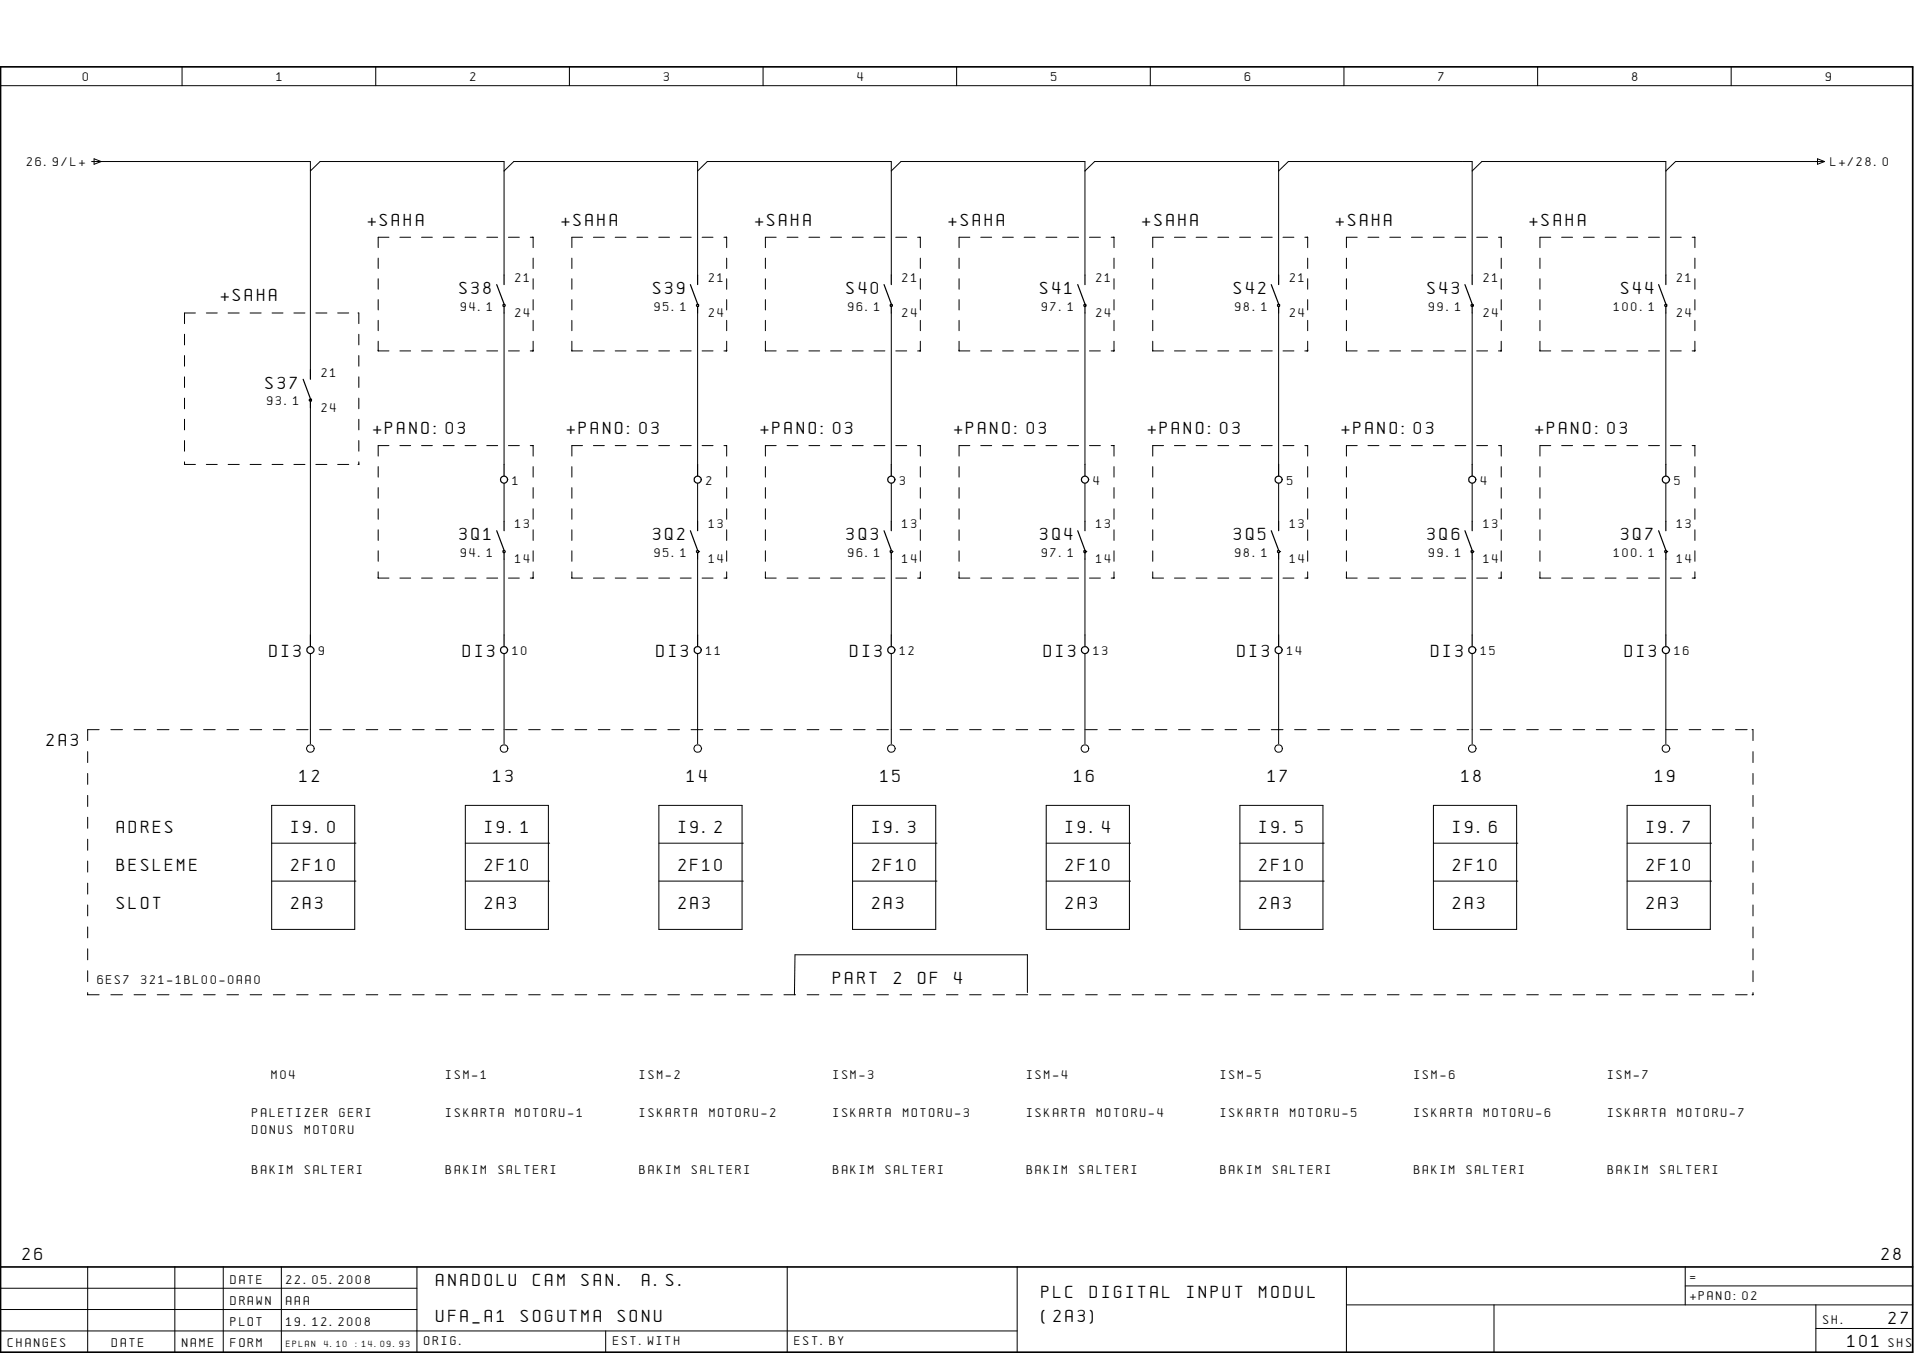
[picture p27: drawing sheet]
<svg xmlns="http://www.w3.org/2000/svg" width="297mm" height="210mm" viewBox="0 0 297 210" stroke-linecap="round" stroke-linejoin="round" font-family="sans-serif">
<defs><g id="words">
<g font-size="2.2">
<text x="57.1" y="35.1">+SAHA</text>
<text x="87.1" y="35.1">+SAHA</text>
<text x="117.2" y="35.1">+SAHA</text>
<text x="147.2" y="35.1">+SAHA</text>
<text x="177.3" y="35.1">+SAHA</text>
<text x="207.3" y="35.1">+SAHA</text>
<text x="237.4" y="35.1">+SAHA</text>
<text x="34.3" y="46.7">+SAHA</text>
<text x="71.3" y="45.6">S38</text>
<text x="101.3" y="45.6">S39</text>
<text x="131.4" y="45.6">S40</text>
<text x="161.4" y="45.6">S41</text>
<text x="191.5" y="45.6">S42</text>
<text x="221.5" y="45.6">S43</text>
<text x="251.6" y="45.6">S44</text>
<text x="41.2" y="60.3">S37</text>
<text x="57.9" y="67.3">+PANO:03</text>
<text x="88" y="67.3">+PANO:03</text>
<text x="118" y="67.3">+PANO:03</text>
<text x="148.1" y="67.3">+PANO:03</text>
<text x="178.1" y="67.3">+PANO:03</text>
<text x="208.2" y="67.3">+PANO:03</text>
<text x="238.2" y="67.3">+PANO:03</text>
<text x="71.3" y="83.8">3Q1</text>
<text x="101.3" y="83.8">3Q2</text>
<text x="131.4" y="83.8">3Q3</text>
<text x="161.4" y="83.8">3Q4</text>
<text x="191.5" y="83.8">3Q5</text>
<text x="221.5" y="83.8">3Q6</text>
<text x="251.6" y="83.8">3Q7</text>
<text x="41.8" y="101.9">DI3</text>
<text x="71.8" y="101.9">DI3</text>
<text x="101.9" y="101.9">DI3</text>
<text x="131.9" y="101.9">DI3</text>
<text x="162" y="101.9">DI3</text>
<text x="192" y="101.9">DI3</text>
<text x="222.1" y="101.9">DI3</text>
<text x="252.2" y="101.9">DI3</text>
<text x="7.2" y="115.8">2A3</text>
<text x="46.5" y="121.3">12</text>
<text x="76.6" y="121.3">13</text>
<text x="106.6" y="121.3">14</text>
<text x="136.7" y="121.3">15</text>
<text x="166.7" y="121.3">16</text>
<text x="196.8" y="121.3">17</text>
<text x="226.8" y="121.3">18</text>
<text x="256.9" y="121.3">19</text>
<text x="18.1" y="129.2">ADRES</text>
<text x="45.2" y="129.2">I9.0</text>
<text x="75.2" y="129.2">I9.1</text>
<text x="105.3" y="129.2">I9.2</text>
<text x="135.3" y="129.2">I9.3</text>
<text x="165.4" y="129.2">I9.4</text>
<text x="195.4" y="129.2">I9.5</text>
<text x="225.5" y="129.2">I9.6</text>
<text x="255.5" y="129.2">I9.7</text>
<text x="18.1" y="135.1">BESLEME</text>
<text x="45.2" y="135.1">2F10</text>
<text x="75.2" y="135.1">2F10</text>
<text x="105.3" y="135.1">2F10</text>
<text x="135.3" y="135.1">2F10</text>
<text x="165.4" y="135.1">2F10</text>
<text x="195.4" y="135.1">2F10</text>
<text x="225.5" y="135.1">2F10</text>
<text x="255.5" y="135.1">2F10</text>
<text x="18.1" y="141">SLOT</text>
<text x="45.2" y="141">2A3</text>
<text x="75.2" y="141">2A3</text>
<text x="105.3" y="141">2A3</text>
<text x="135.3" y="141">2A3</text>
<text x="165.4" y="141">2A3</text>
<text x="195.4" y="141">2A3</text>
<text x="225.5" y="141">2A3</text>
<text x="255.5" y="141">2A3</text>
<text x="129.3" y="152.7">PART</text>
<text x="138.7" y="152.7">2</text>
<text x="142.5" y="152.7">OF</text>
<text x="148.1" y="152.7">4</text>
<text x="3.5" y="195.5">26</text>
<text x="292" y="195.5">28</text>
<text x="67.7" y="199.5">ANADOLU</text>
<text x="82.7" y="199.5">CAM</text>
<text x="90.3" y="199.5">SAN.</text>
<text x="99.6" y="199.5">A.S.</text>
<text x="161.6" y="201.3">PLC</text>
<text x="169.1" y="201.3">DIGITAL</text>
<text x="184.2" y="201.3">INPUT</text>
<text x="195.4" y="201.3">MODUL</text>
<text x="67.7" y="205">UFA_A1</text>
<text x="80.9" y="205">SOGUTMA</text>
<text x="95.9" y="205">SONU</text>
<text x="161.6" y="205">(2A3)</text>
<text x="286.7" y="209">101</text>
<text x="293.1" y="205.4">27</text>
</g>
<g font-size="1.6">
<text x="12.9" y="12.6">0</text>
<text x="42.9" y="12.6">1</text>
<text x="73" y="12.6">2</text>
<text x="103" y="12.6">3</text>
<text x="133.1" y="12.6">4</text>
<text x="163.1" y="12.6">5</text>
<text x="193.2" y="12.6">6</text>
<text x="223.2" y="12.6">7</text>
<text x="253.3" y="12.6">8</text>
<text x="283.3" y="12.6">9</text>
<text x="4.1" y="25.7">26.9/L+</text>
<text x="284.1" y="25.7">L+/28.0</text>
<text x="79.9" y="43.8">21</text>
<text x="110" y="43.8">21</text>
<text x="140" y="43.8">21</text>
<text x="170.1" y="43.8">21</text>
<text x="200.1" y="43.8">21</text>
<text x="230.2" y="43.8">21</text>
<text x="260.2" y="43.8">21</text>
<text x="71.5" y="48.2">94.1</text>
<text x="79.9" y="49.2">24</text>
<text x="101.6" y="48.2">95.1</text>
<text x="110" y="49.2">24</text>
<text x="131.6" y="48.2">96.1</text>
<text x="140" y="49.2">24</text>
<text x="161.7" y="48.2">97.1</text>
<text x="170.1" y="49.2">24</text>
<text x="191.7" y="48.2">98.1</text>
<text x="200.1" y="49.2">24</text>
<text x="221.8" y="48.2">99.1</text>
<text x="230.2" y="49.2">24</text>
<text x="250.5" y="48.2">100.1</text>
<text x="260.2" y="49.2">24</text>
<text x="49.9" y="58.5">21</text>
<text x="41.5" y="62.9">93.1</text>
<text x="49.9" y="63.9">24</text>
<text x="79.5" y="75.2">1</text>
<text x="109.6" y="75.2">2</text>
<text x="139.7" y="75.2">3</text>
<text x="169.7" y="75.2">4</text>
<text x="199.7" y="75.2">5</text>
<text x="229.8" y="75.2">4</text>
<text x="259.9" y="75.2">5</text>
<text x="79.9" y="82">13</text>
<text x="110" y="82">13</text>
<text x="140" y="82">13</text>
<text x="170.1" y="82">13</text>
<text x="200.1" y="82">13</text>
<text x="230.2" y="82">13</text>
<text x="260.2" y="82">13</text>
<text x="71.5" y="86.4">94.1</text>
<text x="79.9" y="87.4">14</text>
<text x="101.6" y="86.4">95.1</text>
<text x="110" y="87.4">14</text>
<text x="131.6" y="86.4">96.1</text>
<text x="140" y="87.4">14</text>
<text x="161.7" y="86.4">97.1</text>
<text x="170.1" y="87.4">14</text>
<text x="191.7" y="86.4">98.1</text>
<text x="200.1" y="87.4">14</text>
<text x="221.8" y="86.4">99.1</text>
<text x="230.2" y="87.4">14</text>
<text x="250.5" y="86.4">100.1</text>
<text x="260.2" y="87.4">14</text>
<text x="49.5" y="101.7">9</text>
<text x="79.5" y="101.7">10</text>
<text x="109.6" y="101.7">11</text>
<text x="139.7" y="101.7">12</text>
<text x="169.7" y="101.7">13</text>
<text x="199.7" y="101.7">14</text>
<text x="229.8" y="101.7">15</text>
<text x="259.9" y="101.7">16</text>
<text x="15.1" y="152.7">6ES7</text>
<text x="21.9" y="152.7">321-1BL00-0AA0</text>
<text x="42.2" y="167.4">M04</text>
<text x="69.2" y="167.4">ISM-1</text>
<text x="99.3" y="167.4">ISM-2</text>
<text x="129.3" y="167.4">ISM-3</text>
<text x="159.4" y="167.4">ISM-4</text>
<text x="189.4" y="167.4">ISM-5</text>
<text x="219.5" y="167.4">ISM-6</text>
<text x="249.5" y="167.4">ISM-7</text>
<text x="39.2" y="173.3">PALETIZER</text>
<text x="52.7" y="173.3">GERI</text>
<text x="69.2" y="173.3">ISKARTA</text>
<text x="80" y="173.3">MOTORU-1</text>
<text x="99.3" y="173.3">ISKARTA</text>
<text x="110.1" y="173.3">MOTORU-2</text>
<text x="129.3" y="173.3">ISKARTA</text>
<text x="140.1" y="173.3">MOTORU-3</text>
<text x="159.4" y="173.3">ISKARTA</text>
<text x="170.2" y="173.3">MOTORU-4</text>
<text x="189.4" y="173.3">ISKARTA</text>
<text x="200.2" y="173.3">MOTORU-5</text>
<text x="219.5" y="173.3">ISKARTA</text>
<text x="230.3" y="173.3">MOTORU-6</text>
<text x="249.5" y="173.3">ISKARTA</text>
<text x="260.3" y="173.3">MOTORU-7</text>
<text x="39.2" y="175.9">DONUS</text>
<text x="47.3" y="175.9">MOTORU</text>
<text x="39.2" y="182.1">BAKIM</text>
<text x="47.3" y="182.1">SALTERI</text>
<text x="69.2" y="182.1">BAKIM</text>
<text x="77.3" y="182.1">SALTERI</text>
<text x="99.3" y="182.1">BAKIM</text>
<text x="107.4" y="182.1">SALTERI</text>
<text x="129.3" y="182.1">BAKIM</text>
<text x="137.4" y="182.1">SALTERI</text>
<text x="159.4" y="182.1">BAKIM</text>
<text x="167.5" y="182.1">SALTERI</text>
<text x="189.4" y="182.1">BAKIM</text>
<text x="197.5" y="182.1">SALTERI</text>
<text x="219.5" y="182.1">BAKIM</text>
<text x="227.6" y="182.1">SALTERI</text>
<text x="249.5" y="182.1">BAKIM</text>
<text x="257.6" y="182.1">SALTERI</text>
<text x="35.8" y="199.1">DATE</text>
<text x="35.8" y="202.4">DRAWN</text>
<text x="44.4" y="199.1">22.05.2008</text>
<text x="44.4" y="202.4">AAA</text>
<text x="262.3" y="198.8">=</text>
<text x="262.3" y="201.7">+PANO:02</text>
<text x="1.2" y="209">CHANGES</text>
<text x="17.4" y="209">DATE</text>
<text x="28.3" y="209">NAME</text>
<text x="35.8" y="205.7">PLOT</text>
<text x="35.8" y="209">FORM</text>
<text x="44.4" y="205.7">19.12.2008</text>
<text x="65.8" y="208.7">ORIG.</text>
<text x="95.1" y="208.7">EST.WITH</text>
<text x="123.3" y="208.7">EST.BY</text>
<text x="283" y="205.4">SH.</text>
<text x="293.1" y="209">SHS</text>
</g>
<g font-size="1.1">
<text x="44.4" y="209">EPLAN</text>
<text x="50.3" y="209">4.10</text>
<text x="55.2" y="209">:14.09.93</text>
</g>
</g></defs>
<g fill="none" stroke="#000" stroke-width=".16">
<path d="M.1 13.3h296.7M28.3 10.4v2.9M58.3 10.4v2.9M88.4 10.4v2.9M118.4 10.4v2.9M148.5 10.4v2.9M178.5 10.4v2.9M208.6 10.4v2.9M238.6 10.4v2.9M268.7 10.4v2.9M14.2 25.1h34v32.3M14.6 24.6l1.1 .5-1.1 .4z"/>
<path d="M48.2 26.5l1.5-1.4h28.5v17.6M60.4 36.8h-1.7v1.6M62.1 36.8h1.6M65.4 36.8h1.7M68.8 36.8h1.7M72.2 36.8h1.7M75.5 36.8h1.7M78.2 26.5l1.5-1.4h28.6v17.6M78.9 36.8h1.7M82.3 36.8h.4v1.6M90.4 36.8h-1.7v1.6M92.1 36.8h1.7"/>
<path d="M95.5 36.8h1.7M98.8 36.8h1.7M102.2 36.8h1.7M105.6 36.8h1.7M108.3 26.5l1.5-1.4h28.5v17.6M109 36.8h1.7M112.3 36.8h.5v1.6M120.5 36.8h-1.7v1.6M122.1 36.8h1.7M125.5 36.8h1.7M128.9 36.8h1.7M132.3 36.8h1.7"/>
<path d="M135.6 36.8h1.7M138.3 26.5l1.5-1.4h28.6v17.6M139 36.8h1.7M142.4 36.8h.4v1.6M150.5 36.8h-1.7v1.6M152.2 36.8h1.7M155.6 36.8h1.7M158.9 36.8h1.7M162.3 36.8h1.7M165.7 36.8h1.7M168.4 26.5l1.5-1.4h28.5v17.6M169.1 36.8h1.7"/>
<path d="M172.4 36.8h.5v1.6M180.6 36.8h-1.7v1.6M182.3 36.8h1.7M185.6 36.8h1.7M189 36.8h1.7M192.4 36.8h1.7M195.7 36.8h1.7M198.4 26.5l1.5-1.4h28.6v17.6M199.1 36.8h1.7M202.5 36.8h.4v1.6M210.6 36.8h-1.6v1.6M212.3 36.8h1.7"/>
<path d="M215.7 36.8h1.7M219.1 36.8h1.6M222.4 36.8h1.7M225.8 36.8h1.7M228.5 26.5l1.5-1.4h28.5v17.6M229.2 36.8h1.7M232.6 36.8h.4v1.6M240.7 36.8h-1.7v1.6M242.4 36.8h1.6M245.7 36.8h1.7M249.1 36.8h1.7M252.5 36.8h1.7"/>
<path d="M255.8 36.8h1.7M259.2 36.8h1.7M262.6 36.8h.4v1.6M282.1 24.6l1.1 .5-1.1 .4zM283.1 25.1h-23.1l-1.5 1.4M28.6 51.9v1.6M28.6 55.2v1.6M28.6 58.5v1.6M30.3 48.6h-1.7v1.6M32 48.6h1.7M35.4 48.6h1.7M38.8 48.6h1.7"/>
<path d="M42.2 48.6h1.7M45.6 48.6h1.7M49 48.6h1.7M52.4 48.6h1.7M55.6 48.6h.1v1.6M55.7 51.9v1.6M55.7 55.2v1.6M55.7 58.5v1.6M58.7 40v1.7M58.7 43.2v1.7M58.7 46.5v1.6M58.7 49.7v1.6"/>
<path d="M58.7 52.9v1.5h1.7M62.1 54.4h1.6M65.4 54.4h1.7M68.8 54.4h1.7M72.2 54.4h1.7M75.5 54.4h1.7M78.2 48.6v23.5M78.9 54.4h1.7M82.7 52.9v1.5h-.4M82.7 40v1.7M82.7 43.2v1.7M82.7 46.5v1.6"/>
<path d="M82.7 49.7v1.6M88.7 52.9v1.5h1.7M88.7 40v1.7M88.7 43.2v1.7M88.7 46.5v1.6M88.7 49.7v1.6M92.1 54.4h1.7M95.5 54.4h1.7M98.8 54.4h1.7M102.2 54.4h1.7M105.6 54.4h1.7M108.3 48.6v23.5"/>
<path d="M109 54.4h1.7M112.8 52.9v1.5h-.5M112.8 40v1.7M112.8 43.2v1.7M112.8 46.5v1.6M112.8 49.7v1.6M118.8 52.9v1.5h1.7M118.8 40v1.7M118.8 43.2v1.7M118.8 46.5v1.6M118.8 49.7v1.6M122.1 54.4h1.7"/>
<path d="M125.5 54.4h1.7M128.9 54.4h1.7M132.3 54.4h1.7M135.6 54.4h1.7M138.3 48.6v23.5M139 54.4h1.7M142.8 52.9v1.5h-.4M142.8 40v1.7M142.8 43.2v1.7M142.8 46.5v1.6M142.8 49.7v1.6M148.8 52.9v1.5h1.7"/>
<path d="M148.8 40v1.7M148.8 43.2v1.7M148.8 46.5v1.6M148.8 49.7v1.6M152.2 54.4h1.7M155.6 54.4h1.7M158.9 54.4h1.7M162.3 54.4h1.7M165.7 54.4h1.7M168.4 48.6v23.5M169.1 54.4h1.7M172.9 52.9v1.5h-.5"/>
<path d="M172.9 40v1.7M172.9 43.2v1.7M172.9 46.5v1.6M172.9 49.7v1.6M178.9 52.9v1.5h1.7M178.9 40v1.7M178.9 43.2v1.7M178.9 46.5v1.6M178.9 49.7v1.6M182.3 54.4h1.7M185.6 54.4h1.7M189 54.4h1.7"/>
<path d="M192.4 54.4h1.7M195.7 54.4h1.7M198.4 48.6v23.5M199.1 54.4h1.7M202.9 52.9v1.5h-.4M202.9 40v1.7M202.9 43.2v1.7M202.9 46.5v1.6M202.9 49.7v1.6M209 40v1.7M209 43.2v1.7M209 46.5v1.6"/>
<path d="M209 49.7v1.6M209 52.9v1.5h1.6M212.3 54.4h1.7M215.7 54.4h1.7M219.1 54.4h1.6M222.4 54.4h1.7M225.8 54.4h1.7M228.5 48.6v23.5M229.2 54.4h1.7M233 52.9v1.5h-.4M233 40v1.7M233 43.2v1.7"/>
<path d="M233 46.5v1.6M233 49.7v1.6M239 52.9v1.5h1.7M239 40v1.7M239 43.2v1.7M239 46.5v1.6M239 49.7v1.6M242.4 54.4h1.6M245.7 54.4h1.7M249.1 54.4h1.7M252.5 54.4h1.7M255.8 54.4h1.7"/>
<path d="M258.5 48.6v23.5M259.2 54.4h1.7M263 52.9v1.5h-.4M263 40v1.7M263 43.2v1.7M263 46.5v1.6M263 49.7v1.6M28.6 61.8v1.6M28.6 65v1.7M28.6 68.3v1.7M28.6 71.6v.5h1.7M32 72.1h1.7"/>
<path d="M35.4 72.1h1.7M38.8 72.1h1.7M42.2 72.1h1.7M45.6 72.1h1.7M48.2 63.2v35.3M49 72.1h1.7M52.4 72.1h1.7M55.7 71.6v.5h-.1M55.7 61.8v1.6M55.7 65v1.7M55.7 68.3v1.7M58.7 72.4v1.6"/>
<path d="M58.7 75.6v1.7M58.7 78.9v1.7M60.4 69.1h-1.7v1.7M62.1 69.1h1.6M65.4 69.1h1.7M68.8 69.1h1.7M72.2 69.1h1.7M75.5 69.1h1.7M78.2 75v5.9M78.9 69.1h1.7M82.3 69.1h.4v1.7M82.7 72.4v1.6"/>
<path d="M82.7 75.6v1.7M82.7 78.9v1.7M88.7 72.4v1.6M88.7 75.6v1.7M88.7 78.9v1.7M90.4 69.1h-1.7v1.7M92.1 69.1h1.7M95.5 69.1h1.7M98.8 69.1h1.7M102.2 69.1h1.7M105.6 69.1h1.7M108.3 75v5.9"/>
<path d="M109 69.1h1.7M112.3 69.1h.5v1.7M112.8 72.4v1.6M112.8 75.6v1.7M112.8 78.9v1.7M118.8 72.4v1.6M118.8 75.6v1.7M118.8 78.9v1.7M120.5 69.1h-1.7v1.7M122.1 69.1h1.7M125.5 69.1h1.7M128.9 69.1h1.7"/>
<path d="M132.3 69.1h1.7M135.6 69.1h1.7M138.3 75v5.9M139 69.1h1.7M142.4 69.1h.4v1.7M142.8 72.4v1.6M142.8 75.6v1.7M142.8 78.9v1.7M148.8 72.4v1.6M148.8 75.6v1.7M148.8 78.9v1.7M150.5 69.1h-1.7v1.7"/>
<path d="M152.2 69.1h1.7M155.6 69.1h1.7M158.9 69.1h1.7M162.3 69.1h1.7M165.7 69.1h1.7M168.4 75v5.9M169.1 69.1h1.7M172.4 69.1h.5v1.7M172.9 72.4v1.6M172.9 75.6v1.7M172.9 78.9v1.7M178.9 72.4v1.6"/>
<path d="M178.9 75.6v1.7M178.9 78.9v1.7M180.6 69.1h-1.7v1.7M182.3 69.1h1.7M185.6 69.1h1.7M189 69.1h1.7M192.4 69.1h1.7M195.7 69.1h1.7M198.4 75v5.9M199.1 69.1h1.7M202.5 69.1h.4v1.7M202.9 72.4v1.6"/>
<path d="M202.9 75.6v1.7M202.9 78.9v1.7M209 72.4v1.6M209 75.6v1.7M209 78.9v1.7M210.6 69.1h-1.6v1.7M212.3 69.1h1.7M215.7 69.1h1.7M219.1 69.1h1.6M222.4 69.1h1.7M225.8 69.1h1.7M228.5 75v5.9"/>
<path d="M229.2 69.1h1.7M232.6 69.1h.4v1.7M233 72.4v1.6M233 75.6v1.7M233 78.9v1.7M239 72.4v1.6M239 75.6v1.7M239 78.9v1.7M240.7 69.1h-1.7v1.7M242.4 69.1h1.6M245.7 69.1h1.7M249.1 69.1h1.7"/>
<path d="M252.5 69.1h1.7M255.8 69.1h1.7M258.5 75v5.9M259.2 69.1h1.7M262.6 69.1h.4v1.7M263 72.4v1.6M263 75.6v1.7M263 78.9v1.7M58.7 82.2v1.6M58.7 85.4v1.7M58.7 88.7v1h1.7M62.1 89.7h1.6"/>
<path d="M65.4 89.7h1.7M68.8 89.7h1.7M72.2 89.7h1.7M75.5 89.7h1.7M78.2 86.7v11.8M78.9 89.7h1.7M82.7 82.2v1.6M82.7 85.4v1.7M82.7 88.7v1h-.4M88.7 88.7v1h1.7M88.7 82.2v1.6M88.7 85.4v1.7"/>
<path d="M92.1 89.7h1.7M95.5 89.7h1.7M98.8 89.7h1.7M102.2 89.7h1.7M105.6 89.7h1.7M108.3 86.7v11.8M109 89.7h1.7M112.8 88.7v1h-.5M112.8 82.2v1.6M112.8 85.4v1.7M118.8 88.7v1h1.7M118.8 82.2v1.6"/>
<path d="M118.8 85.4v1.7M122.1 89.7h1.7M125.5 89.7h1.7M128.9 89.7h1.7M132.3 89.7h1.7M135.6 89.7h1.7M138.3 86.7v11.8M139 89.7h1.7M142.8 88.7v1h-.4M142.8 82.2v1.6M142.8 85.4v1.7M148.8 88.7v1h1.7"/>
<path d="M148.8 82.2v1.6M148.8 85.4v1.7M152.2 89.7h1.7M155.6 89.7h1.7M158.9 89.7h1.7M162.3 89.7h1.7M165.7 89.7h1.7M168.4 86.7v11.8M169.1 89.7h1.7M172.9 88.7v1h-.5M172.9 82.2v1.6M172.9 85.4v1.7"/>
<path d="M178.9 88.7v1h1.7M178.9 82.2v1.6M178.9 85.4v1.7M182.3 89.7h1.7M185.6 89.7h1.7M189 89.7h1.7M192.4 89.7h1.7M195.7 89.7h1.7M198.4 86.7v11.8M199.1 89.7h1.7M202.9 88.7v1h-.4M202.9 82.2v1.6"/>
<path d="M202.9 85.4v1.7M209 82.2v1.6M209 85.4v1.7M209 88.7v1h1.6M212.3 89.7h1.7M215.7 89.7h1.7M219.1 89.7h1.6M222.4 89.7h1.7M225.8 89.7h1.7M228.5 86.7v11.8M229.2 89.7h1.7M233 88.7v1h-.4"/>
<path d="M233 82.2v1.6M233 85.4v1.7M239 88.7v1h1.7M239 82.2v1.6M239 85.4v1.7M242.4 89.7h1.6M245.7 89.7h1.7M249.1 89.7h1.7M252.5 89.7h1.7M255.8 89.7h1.7M258.5 86.7v11.8M259.2 89.7h1.7"/>
<path d="M263 88.7v1h-.4M263 82.2v1.6M263 85.4v1.7M13.6 116.6v1.7M13.6 120v1.7M15.4 113.2h-1.8v1.7M17.2 113.2h1.8M20.8 113.2h1.8M24.4 113.2h1.8M28 113.2h1.8M31.6 113.2h1.8M35.2 113.2h1.8"/>
<path d="M38.8 113.2h1.8M42.4 113.2h1.8M46 113.2h1.8M48.2 101.4v14M49.6 113.2h1.8M53.2 113.2h1.8M56.8 113.2h1.8M60.4 113.2h1.8M64 113.2h1.8M67.6 113.2h1.8M71.2 113.2h1.8M74.8 113.2h1.8"/>
<path d="M78.2 101.4v14M78.4 113.2h1.8M82 113.2h1.8M85.6 113.2h1.8M89.2 113.2h1.9M92.9 113.2h1.8M96.4 113.2h1.9M100.1 113.2h1.8M103.6 113.2h1.8M107.2 113.2h1.9M108.3 101.4v14M110.9 113.2h1.7"/>
<path d="M114.4 113.2h1.8M118.1 113.2h1.8M121.7 113.2h1.8M125.3 113.2h1.8M128.9 113.2h1.8M132.5 113.2h1.8M136.1 113.2h1.8M138.3 101.4v14M139.7 113.2h1.8M143.3 113.2h1.8M146.9 113.2h1.8M150.5 113.2h1.8"/>
<path d="M154.1 113.2h1.8M157.7 113.2h1.8M161.3 113.2h1.8M164.9 113.2h1.8M168.4 101.4v14M168.5 113.2h1.8M172.1 113.2h1.8M175.7 113.2h1.8M179.3 113.2h1.8M182.9 113.2h1.8M186.5 113.2h1.8M190.1 113.2h1.8"/>
<path d="M193.7 113.2h1.8M197.3 113.2h1.8M198.4 101.4v14M200.9 113.2h1.8M204.5 113.2h1.8M208.1 113.2h1.8M211.7 113.2h1.8M215.3 113.2h1.8M218.9 113.2h1.8M222.5 113.2h1.8M226.1 113.2h1.8M228.5 101.4v14"/>
<path d="M229.7 113.2h1.8M233.3 113.2h1.8M236.9 113.2h1.8M240.5 113.2h1.8M244.1 113.2h1.8M247.7 113.2h1.8M251.3 113.2h1.9M254.9 113.2h1.8M258.5 101.4v14M258.5 113.2h1.8M262.1 113.2h1.8M265.7 113.2h1.8"/>
<path d="M269.3 113.2h1.8M271.9 113.2h.2v1.7M272.1 116.6v1.7M272.1 120v1.7M13.6 123.4v1.7M13.6 126.8v1.7M13.6 130.2v1.7M13.6 133.6v1.7M13.6 137v1.7M42.2 124.9h12.9v19.3h-12.9zM42.2 130.8h13M42.2 136.7h13"/>
<path d="M72.2 124.9h12.9v19.3h-12.9zM72.2 130.8h13.1M72.2 136.7h13.1M102.3 124.9h12.9v19.3h-12.9zM102.3 130.8h13.1M102.3 136.7h13.1M132.3 124.9h12.9v19.3h-12.9zM132.3 130.8h13.1M132.3 136.7h13.1M162.4 124.9h12.9v19.3h-12.9zM162.4 130.8h13M162.4 136.7h13"/>
<path d="M192.4 124.9h12.9v19.3h-12.9zM192.4 130.8h13.1M192.4 136.7h13.1M222.5 124.9h12.9v19.3h-12.9zM222.5 130.8h13.1M222.5 136.7h13.1M252.5 124.9h12.9v19.3h-12.9zM252.5 130.8h13.1M252.5 136.7h13.1M272.1 123.4v1.7M272.1 126.8v1.7M272.1 130.2v1.7"/>
<path d="M272.1 133.6v1.7M272.1 137v1.7M13.6 140.4v1.7M13.6 143.8v1.7M13.6 147.2v1.7M13.6 150.6v1.7M13.6 154v.3h1.8M17.2 154.3h1.8M20.8 154.3h1.8M24.4 154.3h1.8M28 154.3h1.8M31.6 154.3h1.8"/>
<path d="M35.2 154.3h1.8M38.8 154.3h1.8M42.4 154.3h1.8M46 154.3h1.8M49.6 154.3h1.8M53.2 154.3h1.8M56.8 154.3h1.8M60.4 154.3h1.8M64 154.3h1.8M67.6 154.3h1.8M71.2 154.3h1.8M74.8 154.3h1.8"/>
<path d="M78.4 154.3h1.8M82 154.3h1.8M85.6 154.3h1.8M89.2 154.3h1.9M92.9 154.3h1.8M96.4 154.3h1.9M100.1 154.3h1.8M103.6 154.3h1.8M107.2 154.3h1.9M110.9 154.3h1.7M114.4 154.3h1.8M118.1 154.3h1.8"/>
<path d="M121.7 154.3h1.8M125.3 154.3h1.8M128.9 154.3h1.8M132.5 154.3h1.8M136.1 154.3h1.8M139.7 154.3h1.8M143.3 154.3h1.8M146.9 154.3h1.8M150.5 154.3h1.8M154.1 154.3h1.8M157.7 154.3h1.8M159.4 154v-5.9h-36l-.1 6.2"/>
<path d="M161.3 154.3h1.8M164.9 154.3h1.8M168.5 154.3h1.8M172.1 154.3h1.8M175.7 154.3h1.8M179.3 154.3h1.8M182.9 154.3h1.8M186.5 154.3h1.8M190.1 154.3h1.8M193.7 154.3h1.8M197.3 154.3h1.8M200.9 154.3h1.8"/>
<path d="M204.5 154.3h1.8M208.1 154.3h1.8M211.7 154.3h1.8M215.3 154.3h1.8M218.9 154.3h1.8M222.5 154.3h1.8M226.1 154.3h1.8M229.7 154.3h1.8M233.3 154.3h1.8M236.9 154.3h1.8M240.5 154.3h1.8M244.1 154.3h1.8"/>
<path d="M247.7 154.3h1.8M251.3 154.3h1.9M254.9 154.3h1.8M258.5 154.3h1.8M262.1 154.3h1.8M265.7 154.3h1.8M269.3 154.3h1.8M272.1 154v.3h-.2M272.1 140.4v1.7M272.1 143.8v1.7M272.1 147.2v1.7M272.1 150.6v1.7"/>
<path d="M.1 199.9h64.6M13.6 196.6v13.2M27.1 196.6v13.2M34.6 196.6v13.2M43.7 196.6v13.2M64.7 196.6v13.2M122.2 196.6v13.2M157.9 196.6v13.2M209 196.6v13.2M261.5 196.6v5.8M261.5 199.5h35.3M.1 203.2h64.6"/>
<path d="M.1 206.5h157.8M94 206.5v3.3M209 202.4h87.8M231.9 202.4v7.4M281.8 206.1h15M281.8 202.4v7.4"/>
<circle cx="48.2" cy="116.1" r=".58"/>
<circle cx="78.2" cy="116.1" r=".58"/>
<circle cx="108.3" cy="116.1" r=".59"/>
<circle cx="138.3" cy="116.1" r=".59"/>
<circle cx="168.4" cy="116.1" r=".58"/>
<circle cx="198.4" cy="116.1" r=".58"/>
<circle cx="228.5" cy="116.1" r=".59"/>
<circle cx="258.6" cy="116.1" r=".59"/>
</g>
<path d="M.1 10.4h296.7v199.4h-296.7zM.1 196.6h296.7" fill="none" stroke="#000" stroke-width=".26"/>
<g fill="none" stroke="#000" stroke-width=".19">
<path d="M47 58.8l1.2 3M48.2 57.4v1.4M77.1 44.2l1.1 3M78.2 42.7v1.5M78.2 47.6v1M107.1 44.2l1.2 3M108.3 42.7v1.5M108.3 47.6v1M137.2 44.2l1.1 3M138.3 42.7v1.5M138.3 47.6v1M167.3 44.2l1.1 3"/>
<path d="M168.4 42.7v1.5M168.4 47.6v1M197.3 44.2l1.1 3M198.4 42.7v1.5M198.4 47.6v1M227.3 44.2l1.2 3M228.5 42.7v1.5M228.5 47.6v1M257.4 44.2l1.1 3M258.5 42.7v1.5M258.5 47.6v1M48.2 62.3v.9"/>
<path d="M78.2 72.1v1.7M108.3 72.1v1.7M138.3 72.1v1.7M168.4 72.1v1.7M198.4 72.1v1.7M228.5 72.1v1.7M258.5 72.1v1.7M48.2 98.5v1.8M77.1 82.3l1.1 3.1M78.2 80.9v1.4M78.2 85.8v.9M78.2 98.5v1.8"/>
<path d="M107.1 82.3l1.2 3.1M108.3 80.9v1.4M108.3 85.8v.9M108.3 98.5v1.8M137.2 82.3l1.1 3.1M138.3 80.9v1.4M138.3 85.8v.9M138.3 98.5v1.8M167.3 82.3l1.1 3.1M168.4 80.9v1.4M168.4 85.8v.9M168.4 98.5v1.8"/>
<path d="M197.3 82.3l1.1 3.1M198.4 80.9v1.4M198.4 85.8v.9M198.4 98.5v1.8M227.3 82.3l1.2 3.1M228.5 80.9v1.4M228.5 85.8v.9M228.5 98.5v1.8M257.4 82.3l1.1 3.1M258.5 80.9v1.4M258.5 85.8v.9M258.5 98.5v1.8"/>
<circle cx="78.2" cy="47.4" r=".17"/>
<circle cx="108.3" cy="47.4" r=".17"/>
<circle cx="138.3" cy="47.4" r=".17"/>
<circle cx="168.4" cy="47.4" r=".18"/>
<circle cx="198.4" cy="47.4" r=".18"/>
<circle cx="228.5" cy="47.4" r=".17"/>
<circle cx="258.5" cy="47.4" r=".17"/>
<circle cx="48.2" cy="62.1" r=".18"/>
<circle cx="78.2" cy="74.4" r=".55"/>
<circle cx="108.3" cy="74.4" r=".55"/>
<circle cx="138.3" cy="74.4" r=".55"/>
<circle cx="168.4" cy="74.4" r=".55"/>
<circle cx="198.4" cy="74.4" r=".55"/>
<circle cx="228.5" cy="74.4" r=".55"/>
<circle cx="258.5" cy="74.4" r=".55"/>
<circle cx="78.2" cy="85.6" r=".18"/>
<circle cx="108.3" cy="85.6" r=".18"/>
<circle cx="138.3" cy="85.6" r=".18"/>
<circle cx="168.4" cy="85.6" r=".18"/>
<circle cx="198.4" cy="85.6" r=".18"/>
<circle cx="228.5" cy="85.6" r=".18"/>
<circle cx="258.5" cy="85.6" r=".18"/>
<circle cx="48.2" cy="100.8" r=".55"/>
<circle cx="78.2" cy="100.8" r=".55"/>
<circle cx="108.3" cy="100.8" r=".55"/>
<circle cx="138.3" cy="100.8" r=".55"/>
<circle cx="168.4" cy="100.8" r=".55"/>
<circle cx="198.4" cy="100.8" r=".55"/>
<circle cx="228.5" cy="100.8" r=".55"/>
<circle cx="258.5" cy="100.8" r=".55"/>
</g>
<use href="#words"/>
</svg>
